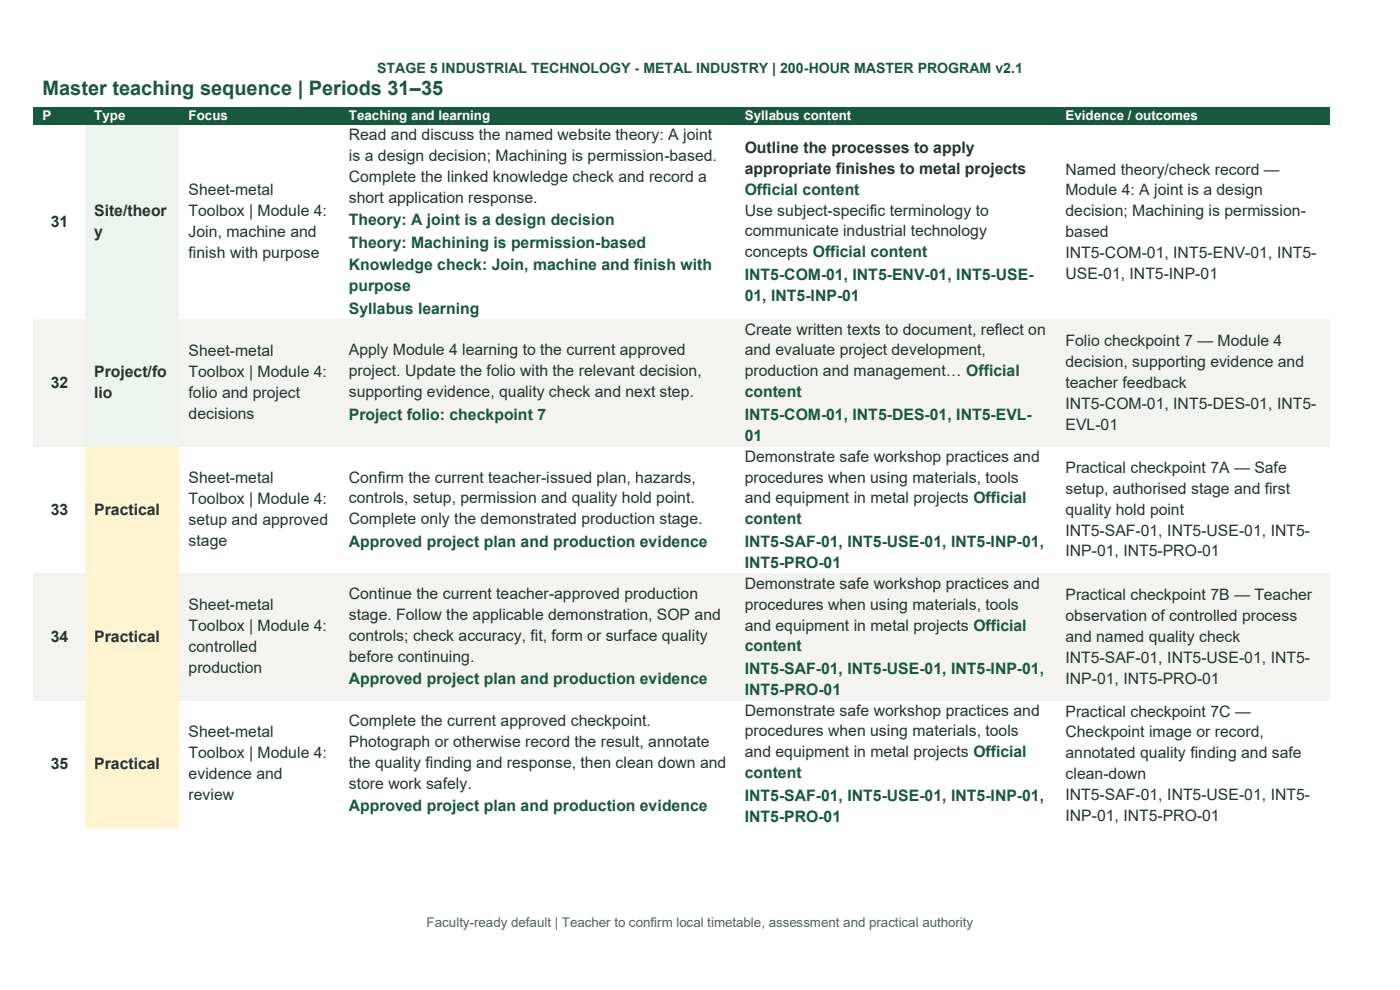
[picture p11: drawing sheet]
<svg xmlns="http://www.w3.org/2000/svg" width="297mm" height="210mm" viewBox="0 0 297 210" stroke-linecap="round" stroke-linejoin="round" font-family="sans-serif">
<defs><g id="words">
<text font-size="4.2" fill="#17583f" x="9" y="20.1">Master teaching sequence | Periods 31–35</text>
<g font-size="3.3" fill="#25342d">
<text x="74" y="29.7">Read and discuss the named website theory: A joint</text>
<text x="74" y="34.1">is a design decision; Machining is permission-based.</text>
<text x="158" y="32.4">Outline the processes to apply</text>
<text x="40" y="41.5">Sheet-metal</text>
<text x="74" y="38.5">Complete the linked knowledge check and record a</text>
<text x="158" y="36.8">appropriate finishes to metal projects</text>
<text x="226" y="37">Named theory/check record —</text>
<text x="226" y="41.5">Module 4: A joint is a design</text>
<text x="20" y="45.9">Site/theor</text>
<text x="40" y="45.9">Toolbox | Module 4:</text>
<text x="74" y="43">short application response.</text>
<text x="158" y="45.7">Use subject-specific terminology to</text>
<text x="226" y="45.9">decision; Machining is permission-</text>
<text x="10.8" y="48.1">31</text>
<text x="20" y="50.3">y</text>
<text x="40" y="50.3">Join, machine and</text>
<text x="158" y="50.1">communicate industrial technology</text>
<text x="226" y="50.3">based</text>
<text x="40" y="54.7">finish with purpose</text>
<text x="158" y="54.6">concepts Official content</text>
<text x="226" y="54.7">INT5-COM-01, INT5-ENV-01, INT5-</text>
<text x="226" y="59.2">USE-01, INT5-INP-01</text>
<text x="158" y="71">Create written texts to document, reflect on</text>
<text x="40" y="75.6">Sheet-metal</text>
<text x="74" y="75.4">Apply Module 4 learning to the current approved</text>
<text x="158" y="75.4">and evaluate project development,</text>
<text x="226" y="73.4">Folio checkpoint 7 — Module 4</text>
<text x="226" y="77.8">decision, supporting evidence and</text>
<text x="10.8" y="82.2">32</text>
<text x="20" y="80">Project/fo</text>
<text x="40" y="80">Toolbox | Module 4:</text>
<text x="74" y="79.9">project. Update the folio with the relevant decision,</text>
<text x="158" y="79.9">production and management… Official</text>
<text x="226" y="82.2">teacher feedback</text>
<text x="20" y="84.5">lio</text>
<text x="40" y="84.5">folio and project</text>
<text x="40" y="88.9">decisions</text>
<text x="74" y="84.3">supporting evidence, quality check and next step.</text>
<text x="226" y="86.7">INT5-COM-01, INT5-DES-01, INT5-</text>
<text x="226" y="91.1">EVL-01</text>
<text x="158" y="97.9">Demonstrate safe workshop practices and</text>
<text x="226" y="100.3">Practical checkpoint 7A — Safe</text>
<text x="40" y="102.5">Sheet-metal</text>
<text x="40" y="107">Toolbox | Module 4:</text>
<text x="74" y="102.4">Confirm the current teacher-issued plan, hazards,</text>
<text x="74" y="106.8">controls, setup, permission and quality hold point.</text>
<text x="158" y="102.4">procedures when using materials, tools</text>
<text x="158" y="106.8">and equipment in metal projects Official</text>
<text x="226" y="104.8">setup, authorised stage and first</text>
<text x="10.8" y="109.2">33</text>
<text x="20" y="109.2">Practical</text>
<text x="40" y="111.4">setup and approved</text>
<text x="74" y="111.2">Complete only the demonstrated production stage.</text>
<text x="226" y="109.2">quality hold point</text>
<text x="226" y="113.6">INT5-SAF-01, INT5-USE-01, INT5-</text>
<text x="40" y="115.8">stage</text>
<text x="226" y="118.1">INP-01, INT5-PRO-01</text>
<text x="158" y="124.9">Demonstrate safe workshop practices and</text>
<text x="40" y="129.5">Sheet-metal</text>
<text x="74" y="127.1">Continue the current teacher-approved production</text>
<text x="74" y="131.5">stage. Follow the applicable demonstration, SOP and</text>
<text x="158" y="129.3">procedures when using materials, tools</text>
<text x="226" y="127.3">Practical checkpoint 7B — Teacher</text>
<text x="226" y="131.7">observation of controlled process</text>
<text x="10.8" y="136.1">34</text>
<text x="20" y="136.1">Practical</text>
<text x="40" y="133.9">Toolbox | Module 4:</text>
<text x="74" y="136">controls; check accuracy, fit, form or surface quality</text>
<text x="158" y="133.8">and equipment in metal projects Official</text>
<text x="226" y="136.1">and named quality check</text>
<text x="40" y="138.4">controlled</text>
<text x="40" y="142.8">production</text>
<text x="74" y="140.4">before continuing.</text>
<text x="226" y="140.6">INT5-SAF-01, INT5-USE-01, INT5-</text>
<text x="226" y="145">INP-01, INT5-PRO-01</text>
<text x="74" y="154">Complete the current approved checkpoint.</text>
<text x="158" y="151.8">Demonstrate safe workshop practices and</text>
<text x="226" y="152">Practical checkpoint 7C —</text>
<text x="40" y="156.4">Sheet-metal</text>
<text x="40" y="160.9">Toolbox | Module 4:</text>
<text x="74" y="158.5">Photograph or otherwise record the result, annotate</text>
<text x="158" y="156.2">procedures when using materials, tools</text>
<text x="158" y="160.7">and equipment in metal projects Official</text>
<text x="226" y="156.4">Checkpoint image or record,</text>
<text x="226" y="160.9">annotated quality finding and safe</text>
<text x="10.8" y="163.1">35</text>
<text x="20" y="163.1">Practical</text>
<text x="40" y="165.3">evidence and</text>
<text x="74" y="162.9">the quality finding and response, then clean down and</text>
<text x="74" y="167.3">store work safely.</text>
<text x="226" y="165.3">clean-down</text>
<text x="40" y="169.7">review</text>
<text x="226" y="169.7">INT5-SAF-01, INT5-USE-01, INT5-</text>
<text x="226" y="174.2">INP-01, INT5-PRO-01</text>
</g>
<g font-size="3.3" fill="#17583f">
<text x="158" y="41.3">Official content</text>
<text x="74" y="47.8">Theory: A joint is a design decision</text>
<text x="74" y="52.5">Theory: Machining is permission-based</text>
<text x="74" y="57.3">Knowledge check: Join, machine and finish with</text>
<text x="158" y="59.4">INT5-COM-01, INT5-ENV-01, INT5-USE-</text>
<text x="74" y="61.8">purpose</text>
<text x="158" y="63.8">01, INT5-INP-01</text>
<text x="74" y="66.5">Syllabus learning</text>
<text x="74" y="89">Project folio: checkpoint 7</text>
<text x="158" y="84.3">content</text>
<text x="158" y="89">INT5-COM-01, INT5-DES-01, INT5-EVL-</text>
<text x="158" y="93.5">01</text>
<text x="158" y="111.2">content</text>
<text x="74" y="116">Approved project plan and production evidence</text>
<text x="158" y="116">INT5-SAF-01, INT5-USE-01, INT5-INP-01,</text>
<text x="158" y="120.5">INT5-PRO-01</text>
<text x="158" y="138.2">content</text>
<text x="158" y="142.9">INT5-SAF-01, INT5-USE-01, INT5-INP-01,</text>
<text x="74" y="145.1">Approved project plan and production evidence</text>
<text x="158" y="147.4">INT5-PRO-01</text>
<text x="158" y="165.1">content</text>
<text x="74" y="172.1">Approved project plan and production evidence</text>
<text x="158" y="169.9">INT5-SAF-01, INT5-USE-01, INT5-INP-01,</text>
<text x="158" y="174.4">INT5-PRO-01</text>
</g>
<text font-size="3" fill="#17583f" x="80" y="15.5">STAGE 5 INDUSTRIAL TECHNOLOGY - METAL INDUSTRY | 200-HOUR MASTER PROGRAM v2.1</text>
<g font-size="2.8" fill="#fff">
<text x="9" y="25.5">P</text>
<text x="20" y="25.5">Type</text>
<text x="40" y="25.5">Focus</text>
<text x="74" y="25.5">Teaching and learning</text>
<text x="158" y="25.5">Syllabus content</text>
<text x="226" y="25.5">Evidence / outcomes</text>
</g>
<text font-size="2.8" fill="#51645b" x="90.5" y="196.8">Faculty-ready default | Teacher to confirm local timetable, assessment and practical authority</text>
</g></defs>
<g fill="#17583f">
<path d="M7.1 22.8h11v3.8h-11z" fill-rule="evenodd"/>
<path d="M9 22.8h7.2v3.8h-7.2z" fill-rule="evenodd"/>
<path d="M18.1 22.8h20v3.8h-20z" fill-rule="evenodd"/>
<path d="M20 22.8h16.2v3.8h-16.2z" fill-rule="evenodd"/>
<path d="M38.1 22.8h34v3.8h-34z" fill-rule="evenodd"/>
<path d="M40 22.8h30.2v3.8h-30.2z" fill-rule="evenodd"/>
<path d="M72.1 22.8h84v3.8h-84z" fill-rule="evenodd"/>
<path d="M74 22.8h80.2v3.8h-80.2z" fill-rule="evenodd"/>
<path d="M156.1 22.8h68v3.8h-68z" fill-rule="evenodd"/>
<path d="M158 22.8h64.2v3.8h-64.2z" fill-rule="evenodd"/>
<path d="M224.1 22.8h58v3.8h-58z" fill-rule="evenodd"/>
<path d="M226 22.8h54.2v3.8h-54.2z" fill-rule="evenodd"/>
</g>
<g fill="#fff">
<path d="M7.1 26.6h11v41.2h-11z" fill-rule="evenodd"/>
<path d="M9 45h7.2v4.4h-7.2z" fill-rule="evenodd"/>
</g>
<g fill="#edf4ef">
<path d="M18.1 26.6h20v41.2h-20z" fill-rule="evenodd"/>
<path d="M20 42.8h16.2v4.4h-16.2z" fill-rule="evenodd"/>
<path d="M20 47.2h16.2v4.4h-16.2z" fill-rule="evenodd"/>
</g>
<g fill="#fff">
<path d="M38.1 26.6h34v41.2h-34z" fill-rule="evenodd"/>
<path d="M40 38.3h30.2v4.5h-30.2z" fill-rule="evenodd"/>
<path d="M40 42.8h30.2v4.4h-30.2z" fill-rule="evenodd"/>
<path d="M40 47.2h30.2v4.4h-30.2z" fill-rule="evenodd"/>
<path d="M40 51.6h30.2v4.5h-30.2z" fill-rule="evenodd"/>
<path d="M72.1 26.6h84v41.2h-84z" fill-rule="evenodd"/>
<path d="M74 26.6h80.2v4.4h-80.2z" fill-rule="evenodd"/>
<path d="M74 31h80.2v4.4h-80.2z" fill-rule="evenodd"/>
<path d="M74 35.4h80.2v4.4h-80.2z" fill-rule="evenodd"/>
<path d="M74 39.8h80.2v4.5h-80.2z" fill-rule="evenodd"/>
<path d="M74 44.3h80.2v4.8h-80.2z" fill-rule="evenodd"/>
<path d="M74 49.1h80.2v4.8h-80.2z" fill-rule="evenodd"/>
<path d="M74 53.9h80.2v4.7h-80.2z" fill-rule="evenodd"/>
<path d="M74 58.6h80.2v4.4h-80.2z" fill-rule="evenodd"/>
<path d="M74 63h80.2v4.8h-80.2z" fill-rule="evenodd"/>
<path d="M156.1 26.6h68v41.2h-68z" fill-rule="evenodd"/>
<path d="M158 29.3h64.2v4.4h-64.2z" fill-rule="evenodd"/>
<path d="M158 33.7h64.2v4.4h-64.2z" fill-rule="evenodd"/>
<path d="M158 38.1h64.2v4.5h-64.2z" fill-rule="evenodd"/>
<path d="M158 42.6h64.2v4.4h-64.2z" fill-rule="evenodd"/>
<path d="M158 47h64.2v4.4h-64.2z" fill-rule="evenodd"/>
<path d="M158 51.4h64.2v4.5h-64.2z" fill-rule="evenodd"/>
<path d="M158 55.9h64.2v4.8h-64.2z" fill-rule="evenodd"/>
<path d="M158 60.7h64.2v4.4h-64.2z" fill-rule="evenodd"/>
<path d="M224.1 26.6h58v41.2h-58z" fill-rule="evenodd"/>
<path d="M226 33.9h54.2v4.4h-54.2z" fill-rule="evenodd"/>
<path d="M226 38.3h54.2v4.5h-54.2z" fill-rule="evenodd"/>
<path d="M226 42.8h54.2v4.4h-54.2z" fill-rule="evenodd"/>
<path d="M226 47.2h54.2v4.4h-54.2z" fill-rule="evenodd"/>
<path d="M226 51.6h54.2v4.5h-54.2z" fill-rule="evenodd"/>
<path d="M226 56.1h54.2v4.4h-54.2z" fill-rule="evenodd"/>
</g>
<g fill="#f3f4f2">
<path d="M7.1 67.8h11v27h-11z" fill-rule="evenodd"/>
<path d="M9 79.1h7.2v4.4h-7.2z" fill-rule="evenodd"/>
</g>
<g fill="#edf4ef">
<path d="M18.1 67.8h20v27h-20z" fill-rule="evenodd"/>
<path d="M20 76.9h16.2v4.4h-16.2z" fill-rule="evenodd"/>
<path d="M20 81.3h16.2v4.4h-16.2z" fill-rule="evenodd"/>
</g>
<g fill="#f3f4f2">
<path d="M38.1 67.8h34v27h-34z" fill-rule="evenodd"/>
<path d="M40 72.4h30.2v4.5h-30.2z" fill-rule="evenodd"/>
<path d="M40 76.9h30.2v4.4h-30.2z" fill-rule="evenodd"/>
<path d="M40 81.3h30.2v4.4h-30.2z" fill-rule="evenodd"/>
<path d="M40 85.7h30.2v4.5h-30.2z" fill-rule="evenodd"/>
<path d="M72.1 67.8h84v27h-84z" fill-rule="evenodd"/>
<path d="M74 72.3h80.2v4.4h-80.2z" fill-rule="evenodd"/>
<path d="M74 76.7h80.2v4.4h-80.2z" fill-rule="evenodd"/>
<path d="M74 81.1h80.2v4.5h-80.2z" fill-rule="evenodd"/>
<path d="M74 85.6h80.2v4.8h-80.2z" fill-rule="evenodd"/>
<path d="M156.1 67.8h68v27h-68z" fill-rule="evenodd"/>
<path d="M158 67.8h64.2v4.5h-64.2z" fill-rule="evenodd"/>
<path d="M158 72.3h64.2v4.4h-64.2z" fill-rule="evenodd"/>
<path d="M158 76.7h64.2v4.4h-64.2z" fill-rule="evenodd"/>
<path d="M158 81.1h64.2v4.5h-64.2z" fill-rule="evenodd"/>
<path d="M158 85.6h64.2v4.8h-64.2z" fill-rule="evenodd"/>
<path d="M158 90.4h64.2v4.4h-64.2z" fill-rule="evenodd"/>
<path d="M224.1 67.8h58v27h-58z" fill-rule="evenodd"/>
<path d="M226 70.2h54.2v4.5h-54.2z" fill-rule="evenodd"/>
<path d="M226 74.7h54.2v4.4h-54.2z" fill-rule="evenodd"/>
<path d="M226 79.1h54.2v4.4h-54.2z" fill-rule="evenodd"/>
<path d="M226 83.5h54.2v4.5h-54.2z" fill-rule="evenodd"/>
<path d="M226 88h54.2v4.4h-54.2z" fill-rule="evenodd"/>
</g>
<g fill="#fff">
<path d="M7.1 94.8h11v26.9h-11z" fill-rule="evenodd"/>
<path d="M9 106.1h7.2v4.4h-7.2z" fill-rule="evenodd"/>
</g>
<g fill="#fff4cf">
<path d="M18.1 94.8h20v26.9h-20z" fill-rule="evenodd"/>
<path d="M20 106.1h16.2v4.4h-16.2z" fill-rule="evenodd"/>
</g>
<g fill="#fff">
<path d="M38.1 94.8h34v26.9h-34z" fill-rule="evenodd"/>
<path d="M40 99.4h30.2v4.4h-30.2z" fill-rule="evenodd"/>
<path d="M40 103.8h30.2v4.5h-30.2z" fill-rule="evenodd"/>
<path d="M40 108.3h30.2v4.4h-30.2z" fill-rule="evenodd"/>
<path d="M40 112.7h30.2v4.4h-30.2z" fill-rule="evenodd"/>
<path d="M72.1 94.8h84v26.9h-84z" fill-rule="evenodd"/>
<path d="M74 99.2h80.2v4.4h-80.2z" fill-rule="evenodd"/>
<path d="M74 103.6h80.2v4.5h-80.2z" fill-rule="evenodd"/>
<path d="M74 108.1h80.2v4.4h-80.2z" fill-rule="evenodd"/>
<path d="M74 112.5h80.2v4.8h-80.2z" fill-rule="evenodd"/>
<path d="M156.1 94.8h68v26.9h-68z" fill-rule="evenodd"/>
<path d="M158 94.8h64.2v4.4h-64.2z" fill-rule="evenodd"/>
<path d="M158 99.2h64.2v4.4h-64.2z" fill-rule="evenodd"/>
<path d="M158 103.6h64.2v4.5h-64.2z" fill-rule="evenodd"/>
<path d="M158 108.1h64.2v4.4h-64.2z" fill-rule="evenodd"/>
<path d="M158 112.5h64.2v4.8h-64.2z" fill-rule="evenodd"/>
<path d="M158 117.3h64.2v4.4h-64.2z" fill-rule="evenodd"/>
<path d="M224.1 94.8h58v26.9h-58z" fill-rule="evenodd"/>
<path d="M226 97.2h54.2v4.4h-54.2z" fill-rule="evenodd"/>
<path d="M226 101.6h54.2v4.5h-54.2z" fill-rule="evenodd"/>
<path d="M226 106.1h54.2v4.4h-54.2z" fill-rule="evenodd"/>
<path d="M226 110.5h54.2v4.4h-54.2z" fill-rule="evenodd"/>
<path d="M226 114.9h54.2v4.5h-54.2z" fill-rule="evenodd"/>
</g>
<g fill="#f3f4f2">
<path d="M7.1 121.7h11v27h-11z" fill-rule="evenodd"/>
<path d="M9 133h7.2v4.4h-7.2z" fill-rule="evenodd"/>
</g>
<g fill="#fff4cf">
<path d="M18.1 121.7h20v27h-20z" fill-rule="evenodd"/>
<path d="M20 133h16.2v4.4h-16.2z" fill-rule="evenodd"/>
</g>
<g fill="#f3f4f2">
<path d="M38.1 121.7h34v27h-34z" fill-rule="evenodd"/>
<path d="M40 126.3h30.2v4.5h-30.2z" fill-rule="evenodd"/>
<path d="M40 130.8h30.2v4.4h-30.2z" fill-rule="evenodd"/>
<path d="M40 135.2h30.2v4.4h-30.2z" fill-rule="evenodd"/>
<path d="M40 139.6h30.2v4.5h-30.2z" fill-rule="evenodd"/>
<path d="M72.1 121.7h84v27h-84z" fill-rule="evenodd"/>
<path d="M74 124h80.2v4.4h-80.2z" fill-rule="evenodd"/>
<path d="M74 128.4h80.2v4.4h-80.2z" fill-rule="evenodd"/>
<path d="M74 132.8h80.2v4.5h-80.2z" fill-rule="evenodd"/>
<path d="M74 137.3h80.2v4.4h-80.2z" fill-rule="evenodd"/>
<path d="M74 141.7h80.2v4.8h-80.2z" fill-rule="evenodd"/>
<path d="M156.1 121.7h68v27h-68z" fill-rule="evenodd"/>
<path d="M158 121.7h64.2v4.5h-64.2z" fill-rule="evenodd"/>
<path d="M158 126.2h64.2v4.4h-64.2z" fill-rule="evenodd"/>
<path d="M158 130.6h64.2v4.4h-64.2z" fill-rule="evenodd"/>
<path d="M158 135h64.2v4.5h-64.2z" fill-rule="evenodd"/>
<path d="M158 139.5h64.2v4.8h-64.2z" fill-rule="evenodd"/>
<path d="M158 144.3h64.2v4.4h-64.2z" fill-rule="evenodd"/>
<path d="M224.1 121.7h58v27h-58z" fill-rule="evenodd"/>
<path d="M226 124.1h54.2v4.5h-54.2z" fill-rule="evenodd"/>
<path d="M226 128.6h54.2v4.4h-54.2z" fill-rule="evenodd"/>
<path d="M226 133h54.2v4.4h-54.2z" fill-rule="evenodd"/>
<path d="M226 137.4h54.2v4.5h-54.2z" fill-rule="evenodd"/>
<path d="M226 141.9h54.2v4.4h-54.2z" fill-rule="evenodd"/>
</g>
<g fill="#fff">
<path d="M7.1 148.7h11v26.9h-11z" fill-rule="evenodd"/>
<path d="M9 160h7.2v4.4h-7.2z" fill-rule="evenodd"/>
</g>
<g fill="#fff4cf">
<path d="M18.1 148.7h20v26.9h-20z" fill-rule="evenodd"/>
<path d="M20 160h16.2v4.4h-16.2z" fill-rule="evenodd"/>
</g>
<g fill="#fff">
<path d="M38.1 148.7h34v26.9h-34z" fill-rule="evenodd"/>
<path d="M40 153.3h30.2v4.4h-30.2z" fill-rule="evenodd"/>
<path d="M40 157.7h30.2v4.5h-30.2z" fill-rule="evenodd"/>
<path d="M40 162.2h30.2v4.4h-30.2z" fill-rule="evenodd"/>
<path d="M40 166.6h30.2v4.4h-30.2z" fill-rule="evenodd"/>
<path d="M72.1 148.7h84v26.9h-84z" fill-rule="evenodd"/>
<path d="M74 150.9h80.2v4.4h-80.2z" fill-rule="evenodd"/>
<path d="M74 155.3h80.2v4.5h-80.2z" fill-rule="evenodd"/>
<path d="M74 159.8h80.2v4.4h-80.2z" fill-rule="evenodd"/>
<path d="M74 164.2h80.2v4.4h-80.2z" fill-rule="evenodd"/>
<path d="M74 168.6h80.2v4.8h-80.2z" fill-rule="evenodd"/>
<path d="M156.1 148.7h68v26.9h-68z" fill-rule="evenodd"/>
<path d="M158 148.7h64.2v4.4h-64.2z" fill-rule="evenodd"/>
<path d="M158 153.1h64.2v4.4h-64.2z" fill-rule="evenodd"/>
<path d="M158 157.5h64.2v4.5h-64.2z" fill-rule="evenodd"/>
<path d="M158 162h64.2v4.4h-64.2z" fill-rule="evenodd"/>
<path d="M158 166.4h64.2v4.8h-64.2z" fill-rule="evenodd"/>
<path d="M158 171.2h64.2v4.4h-64.2z" fill-rule="evenodd"/>
<path d="M224.1 148.7h58v26.9h-58z" fill-rule="evenodd"/>
<path d="M226 148.9h54.2v4.4h-54.2z" fill-rule="evenodd"/>
<path d="M226 153.3h54.2v4.4h-54.2z" fill-rule="evenodd"/>
<path d="M226 157.7h54.2v4.5h-54.2z" fill-rule="evenodd"/>
<path d="M226 162.2h54.2v4.4h-54.2z" fill-rule="evenodd"/>
<path d="M226 166.6h54.2v4.4h-54.2z" fill-rule="evenodd"/>
<path d="M226 171h54.2v4.5h-54.2z" fill-rule="evenodd"/>
</g>
<use href="#words"/>
</svg>
